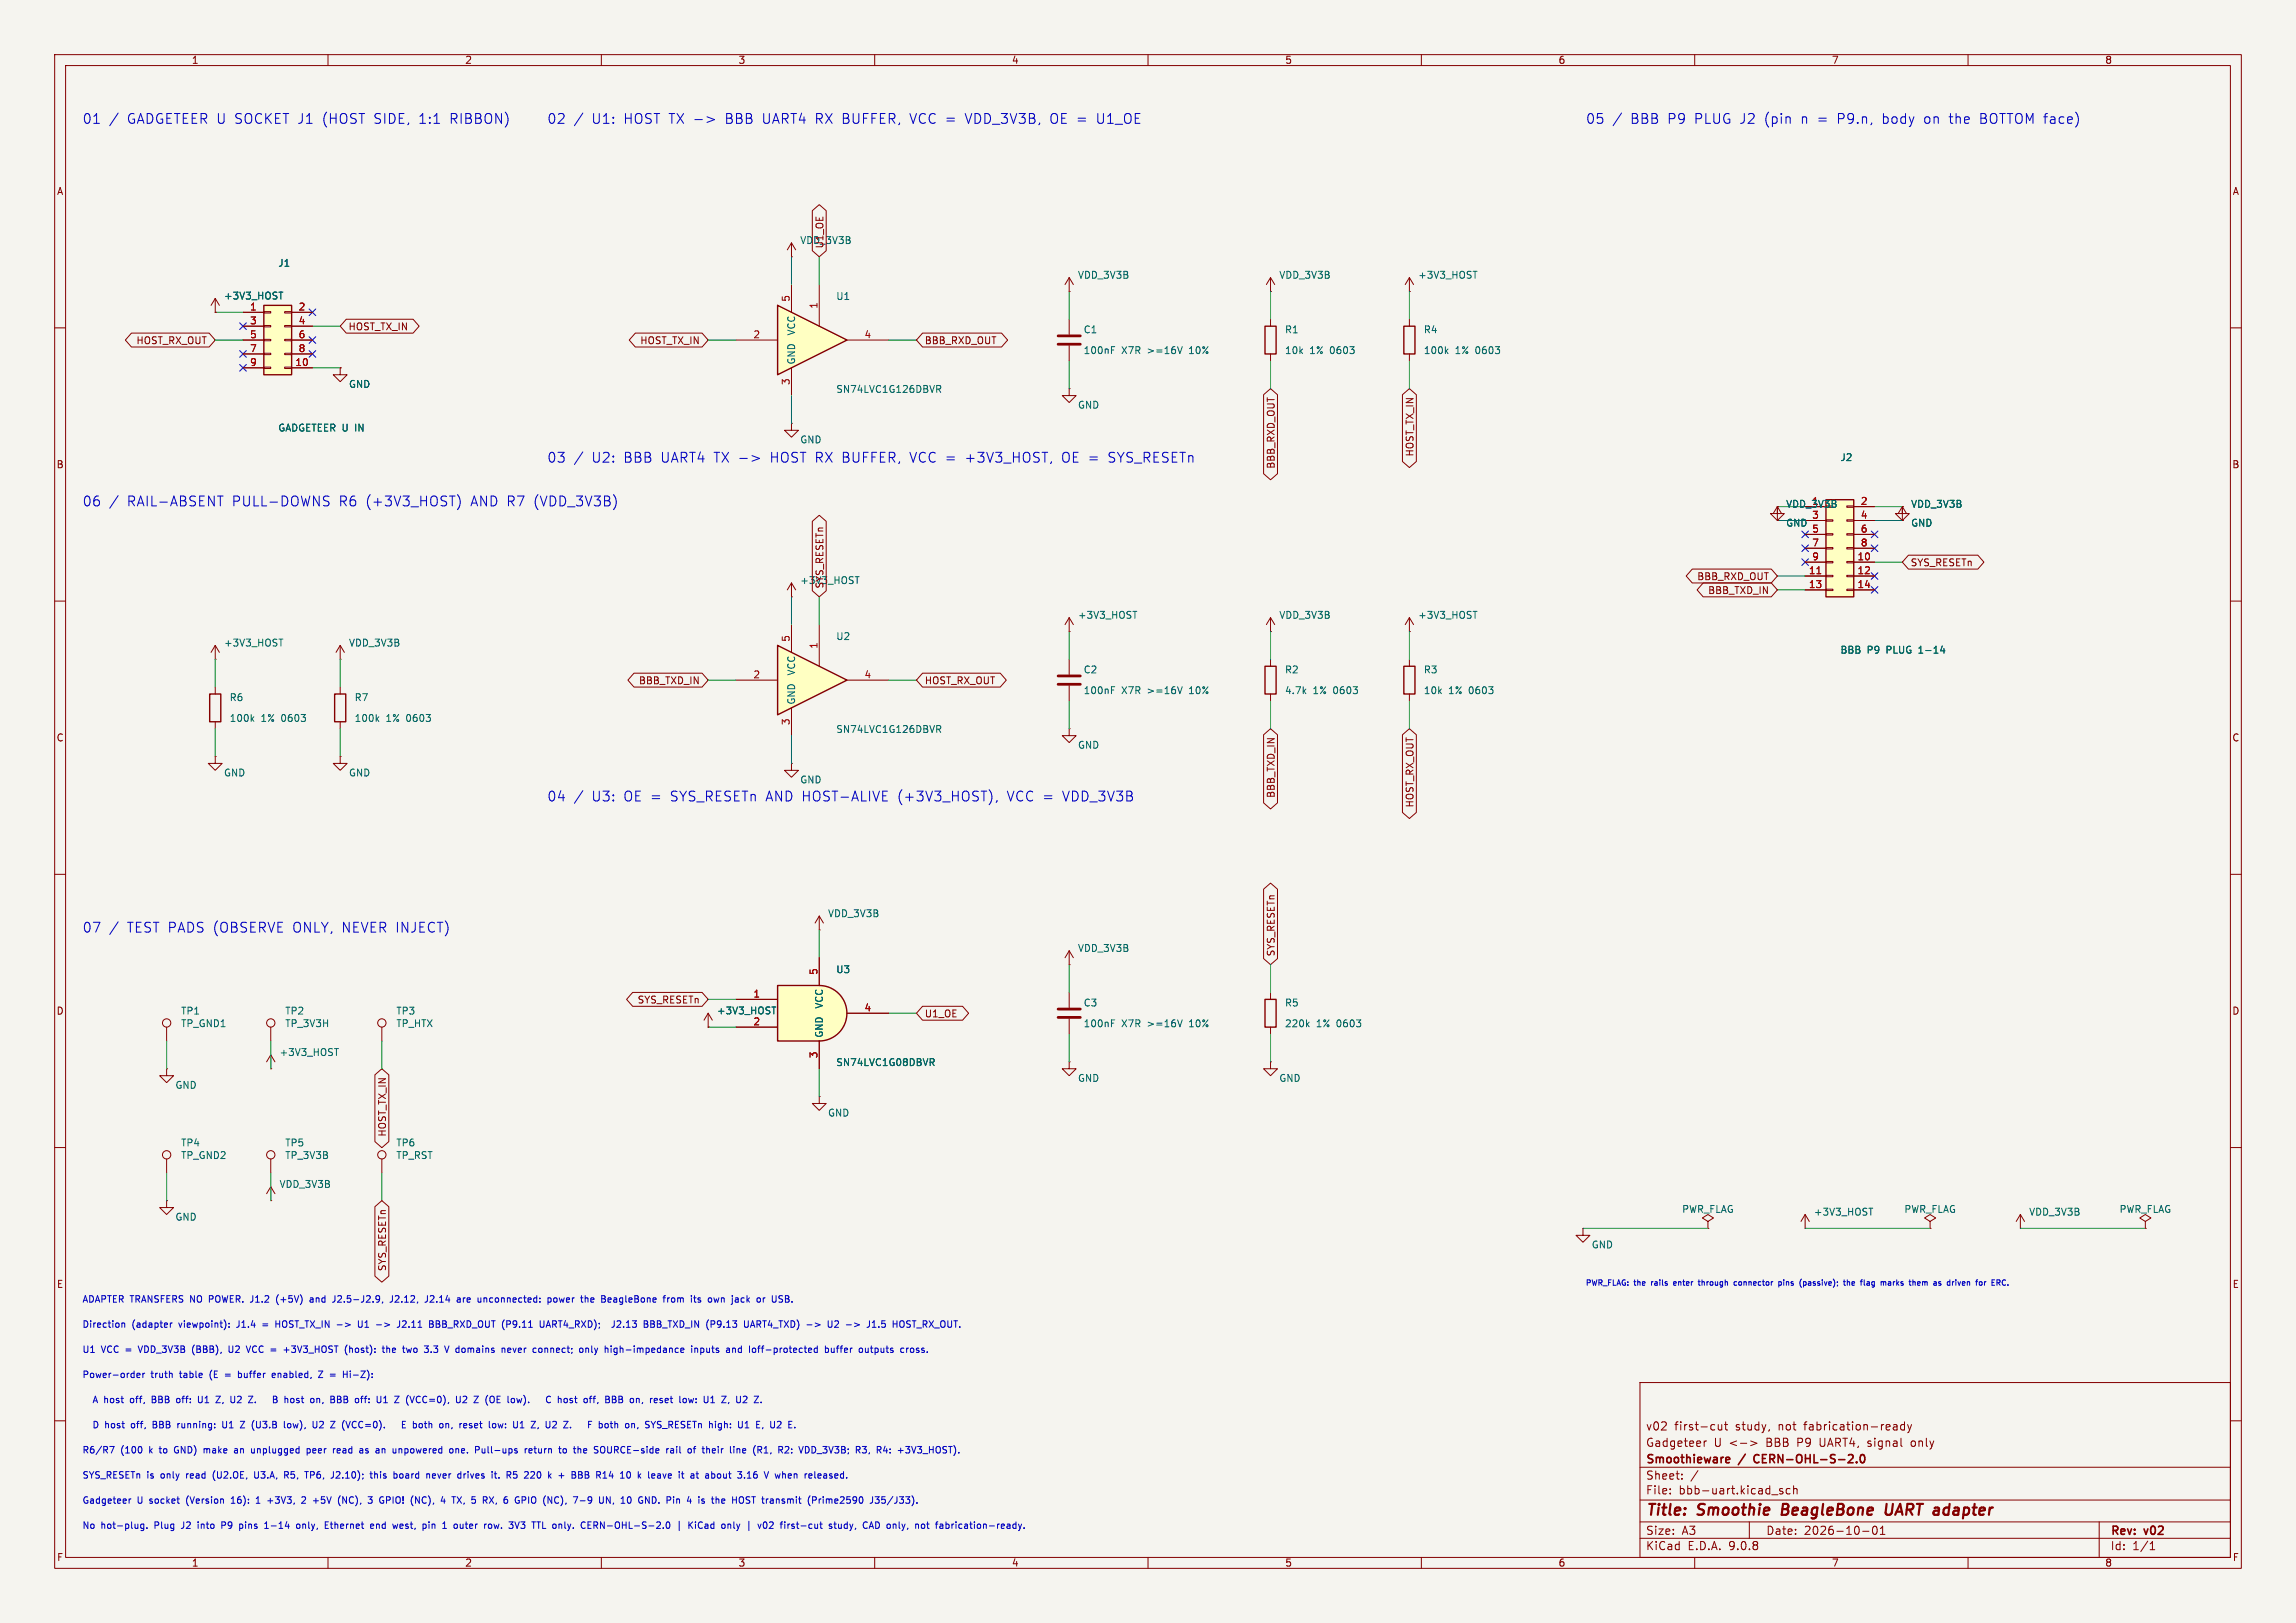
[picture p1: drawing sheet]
<svg xmlns="http://www.w3.org/2000/svg" width="420mm" height="297mm" viewBox="0 0 420 297" stroke-linecap="round" stroke-linejoin="round" font-family="sans-serif">
<defs><g id="words">
<g font-size="2.8" fill="#840000">
<text x="301" y="277.9">Title:</text>
<text x="310.6" y="277.9">Smoothie</text>
<text x="326.8" y="277.9">BeagleBone</text>
<text x="346.5" y="277.9">UART adapter</text>
</g>
<g font-size="2.5" fill="#0000c2">
<text x="15" y="22.9">01</text>
<text x="23.3" y="22.9">GADGETEER U SOCKET J1</text>
<text x="59.3" y="22.9">(HOST SIDE,</text>
<text x="77.1" y="22.9">1:1</text>
<text x="82.9" y="22.9">RIBBON)</text>
<text x="100" y="22.9">02</text>
<text x="108.3" y="22.9">U1:</text>
<text x="114.2" y="22.9">HOST TX -&gt;</text>
<text x="133" y="22.9">BBB</text>
<text x="139.9" y="22.9">UART4 RX BUFFER,</text>
<text x="167.1" y="22.9">VCC =</text>
<text x="177.5" y="22.9">VDD_3V3B,</text>
<text x="193.1" y="22.9">OE =</text>
<text x="201.7" y="22.9">U1_OE</text>
<text x="290" y="22.9">05</text>
<text x="298.3" y="22.9">BBB</text>
<text x="305.1" y="22.9">P9</text>
<text x="310.1" y="22.9">PLUG J2</text>
<text x="323.1" y="22.9">(pin</text>
<text x="329.9" y="22.9">n =</text>
<text x="336.6" y="22.9">P9.n,</text>
<text x="345" y="22.9">body</text>
<text x="352.7" y="22.9">on</text>
<text x="357.4" y="22.9">the</text>
<text x="363.1" y="22.9">BOTTOM face)</text>
<text x="100" y="84.9">03</text>
<text x="108.3" y="84.9">U2:</text>
<text x="114.2" y="84.9">BBB</text>
<text x="121" y="84.9">UART4 TX -&gt;</text>
<text x="141.3" y="84.9">HOST RX BUFFER,</text>
<text x="167.1" y="84.9">VCC =</text>
<text x="177.5" y="84.9">+3V3_HOST,</text>
<text x="195.2" y="84.9">OE =</text>
<text x="203.9" y="84.9">SYS_RESETn</text>
<text x="15" y="92.9">06</text>
<text x="23.3" y="92.9">RAIL-ABSENT</text>
<text x="42.5" y="92.9">PULL-DOWNS</text>
<text x="62.2" y="92.9">R6</text>
<text x="67.2" y="92.9">(+3V3_HOST)</text>
<text x="86.5" y="92.9">AND R7</text>
<text x="98.1" y="92.9">(VDD_3V3B)</text>
<text x="100" y="146.9">04</text>
<text x="108.3" y="146.9">U3:</text>
<text x="114.2" y="146.9">OE =</text>
<text x="122.9" y="146.9">SYS_RESETn AND HOST-ALIVE</text>
<text x="164.7" y="146.9">(+3V3_HOST),</text>
<text x="184.9" y="146.9">VCC =</text>
<text x="195.2" y="146.9">VDD_3V3B</text>
<text x="15" y="170.9">07</text>
<text x="23.3" y="170.9">TEST PADS (OBSERVE ONLY, NEVER INJECT)</text>
</g>
<g font-size="2.1" fill="#840000">
<text x="301" y="262">v02</text>
<text x="306.3" y="262">first-cut</text>
<text x="317.5" y="262">study,</text>
<text x="325.5" y="262">not</text>
<text x="330.3" y="262">fabrication-ready</text>
<text x="301" y="268.2">Smoothieware</text>
<text x="301" y="265">Gadgeteer</text>
<text x="313.5" y="265">U &lt;-&gt;</text>
<text x="318.2" y="268.2">/</text>
<text x="321.5" y="268.2">CERN-OHL-S-2.0</text>
<text x="323.2" y="265">BBB</text>
<text x="329" y="265">P9</text>
<text x="333.3" y="265">UART4,</text>
<text x="342.2" y="265">signal</text>
<text x="350.3" y="265">only</text>
<text x="301" y="273.7">File:</text>
<text x="301" y="271">Sheet:</text>
<text x="307.1" y="273.7">bbb-uart.kicad_sch</text>
<text x="301" y="281.1">Size:</text>
<text x="307.6" y="281.1">A3</text>
<text x="323" y="281.1">Date:</text>
<text x="330" y="281.1">2026-10-01</text>
<text x="386" y="281.3">Rev:</text>
<text x="392.4" y="281.3">v02</text>
<text x="301" y="283.9">KiCad</text>
<text x="308.7" y="283.9">E.D.A.</text>
<text x="316.3" y="283.9">9.0.8</text>
<text x="386" y="283.9">Id:</text>
<text x="390.1" y="283.9">1/1</text>
</g>
<g font-size="1.8" fill="#840000">
<text x="35" y="11.9">1</text>
<text x="85" y="11.9">2</text>
<text x="135" y="11.9">3</text>
<text x="185" y="11.9">4</text>
<text x="235" y="11.9">5</text>
<text x="285" y="11.9">6</text>
<text x="335" y="11.9">7</text>
<text x="385" y="11.9">8</text>
<text x="10.3" y="35.9">A</text>
<text x="408.3" y="35.9">A</text>
<text x="150.8" y="45.6" transform="rotate(-90 150.8 45.6)">U1_OE</text>
<text x="24.9" y="63.2">HOST_RX_OUT</text>
<text x="63.7" y="60.6">HOST_TX_IN</text>
<text x="117" y="63.2">HOST_TX_IN</text>
<text x="169.1" y="63.2">BBB_RXD_OUT</text>
<text x="258.8" y="83.6" transform="rotate(-90 258.8 83.6)">HOST_TX_IN</text>
<text x="10.3" y="85.9">B</text>
<text x="233.4" y="85.9" transform="rotate(-90 233.4 85.9)">BBB_RXD_OUT</text>
<text x="408.2" y="85.9">B</text>
<text x="146.3" y="107.1">+3V3_HOST</text>
<text x="150.8" y="107.8" transform="rotate(-90 150.8 107.8)">SYS_RESETn</text>
<text x="310.4" y="106.4">BBB_RXD_OUT</text>
<text x="349.4" y="103.8">SYS_RESETn</text>
<text x="312.4" y="108.9">BBB_TXD_IN</text>
<text x="116.8" y="125.4">BBB_TXD_IN</text>
<text x="169.1" y="125.4">HOST_RX_OUT</text>
<text x="10.3" y="135.9">C</text>
<text x="408.2" y="135.9">C</text>
<text x="233.4" y="146.1" transform="rotate(-90 233.4 146.1)">BBB_TXD_IN</text>
<text x="258.8" y="147.9" transform="rotate(-90 258.8 147.9)">HOST_RX_OUT</text>
<text x="233.4" y="175.1" transform="rotate(-90 233.4 175.1)">SYS_RESETn</text>
<text x="10.3" y="185.9">D</text>
<text x="116.5" y="183.8">SYS_RESETn</text>
<text x="408.2" y="185.9">D</text>
<text x="169.1" y="186.4">U1_OE</text>
<text x="70.8" y="208.1" transform="rotate(-90 70.8 208.1)">HOST_TX_IN</text>
<text x="70.8" y="232.7" transform="rotate(-90 70.8 232.7)">SYS_RESETn</text>
<text x="10.3" y="235.9">E</text>
<text x="408.3" y="235.9">E</text>
<text x="10.3" y="285.9">F</text>
<text x="35" y="286.9">1</text>
<text x="85" y="286.9">2</text>
<text x="135" y="286.9">3</text>
<text x="185" y="286.9">4</text>
<text x="235" y="286.9">5</text>
<text x="285" y="286.9">6</text>
<text x="335" y="286.9">7</text>
<text x="385" y="286.9">8</text>
<text x="408.3" y="285.9">F</text>
</g>
<g font-size="1.8" fill="#006464">
<text x="146.3" y="44.9">VDD_3V3B</text>
<text x="50.8" y="49">J1</text>
<text x="197.1" y="51.2">VDD_3V3B</text>
<text x="233.9" y="51.2">VDD_3V3B</text>
<text x="259.3" y="51.2">+3V3_HOST</text>
<text x="40.9" y="55">+3V3_HOST</text>
<text x="152.9" y="55.1">U1</text>
<text x="145.6" y="61.5" transform="rotate(-90 145.6 61.5)">VCC</text>
<text x="198.1" y="61.2">C1</text>
<text x="198.1" y="65">100nF</text>
<text x="205.2" y="65">X7R</text>
<text x="210" y="65">&gt;=16V</text>
<text x="217.8" y="65">10%</text>
<text x="235" y="61.2">R1</text>
<text x="235" y="65">10k</text>
<text x="239.6" y="65">1%</text>
<text x="243.4" y="65">0603</text>
<text x="260.4" y="61.2">R4</text>
<text x="260.4" y="65">100k</text>
<text x="266.2" y="65">1%</text>
<text x="270" y="65">0603</text>
<text x="63.7" y="71.2">GND</text>
<text x="145.6" y="66.8" transform="rotate(-90 145.6 66.8)">GND</text>
<text x="152.9" y="72.1">SN74LVC1G126DBVR</text>
<text x="197.1" y="75">GND</text>
<text x="50.8" y="79.2">GADGETEER U IN</text>
<text x="146.3" y="81.3">GND</text>
<text x="336.6" y="84.6">J2</text>
<text x="326.6" y="93.1">VDD_3V3B</text>
<text x="331.4" y="92.5">1</text>
<text x="349.5" y="93.1">VDD_3V3B</text>
<text x="326.6" y="96.6">GND</text>
<text x="349.5" y="96.6">GND</text>
<text x="197.1" y="113.4">+3V3_HOST</text>
<text x="233.9" y="113.4">VDD_3V3B</text>
<text x="259.3" y="113.4">+3V3_HOST</text>
<text x="40.9" y="118.5">+3V3_HOST</text>
<text x="63.7" y="118.5">VDD_3V3B</text>
<text x="152.9" y="117.3">U2</text>
<text x="336.6" y="119.8">BBB</text>
<text x="341.5" y="119.8">P9</text>
<text x="345.2" y="119.8">PLUG</text>
<text x="351.3" y="119.8">1-14</text>
<text x="145.6" y="123.7" transform="rotate(-90 145.6 123.7)">VCC</text>
<text x="198.1" y="123.4">C2</text>
<text x="235" y="123.4">R2</text>
<text x="260.4" y="123.4">R3</text>
<text x="41.9" y="128.5">R6</text>
<text x="64.8" y="128.5">R7</text>
<text x="145.6" y="129" transform="rotate(-90 145.6 129)">GND</text>
<text x="198.1" y="127.2">100nF</text>
<text x="205.2" y="127.2">X7R</text>
<text x="210" y="127.2">&gt;=16V</text>
<text x="217.8" y="127.2">10%</text>
<text x="235" y="127.2">4.7k</text>
<text x="240.2" y="127.2">1%</text>
<text x="244" y="127.2">0603</text>
<text x="260.4" y="127.2">10k</text>
<text x="265" y="127.2">1%</text>
<text x="268.8" y="127.2">0603</text>
<text x="41.9" y="132.3">100k</text>
<text x="47.7" y="132.3">1%</text>
<text x="51.6" y="132.3">0603</text>
<text x="64.8" y="132.3">100k</text>
<text x="70.6" y="132.3">1%</text>
<text x="74.4" y="132.3">0603</text>
<text x="152.9" y="134.3">SN74LVC1G126DBVR</text>
<text x="197.1" y="137.2">GND</text>
<text x="40.9" y="142.3">GND</text>
<text x="63.7" y="142.3">GND</text>
<text x="146.3" y="143.6">GND</text>
<text x="151.4" y="168">VDD_3V3B</text>
<text x="152.9" y="178.3">U3</text>
<text x="197.1" y="174.4">VDD_3V3B</text>
<text x="33" y="185.9">TP1</text>
<text x="52.1" y="185.9">TP2</text>
<text x="72.4" y="185.9">TP3</text>
<text x="131" y="185.8">+3V3_HOST</text>
<text x="150.7" y="184.7" transform="rotate(-90 150.7 184.7)">VCC</text>
<text x="198.1" y="184.4">C3</text>
<text x="235" y="184.4">R5</text>
<text x="33" y="188.2">TP_GND1</text>
<text x="52.1" y="188.2">TP_3V3H</text>
<text x="72.4" y="188.2">TP_HTX</text>
<text x="150.7" y="190" transform="rotate(-90 150.7 190)">GND</text>
<text x="198.1" y="188.2">100nF</text>
<text x="205.2" y="188.2">X7R</text>
<text x="210" y="188.2">&gt;=16V</text>
<text x="217.8" y="188.2">10%</text>
<text x="235" y="188.2">220k</text>
<text x="240.8" y="188.2">1%</text>
<text x="244.6" y="188.2">0603</text>
<text x="51" y="193.4">+3V3_HOST</text>
<text x="152.9" y="195.3">SN74LVC1G08DBVR</text>
<text x="32" y="199.4">GND</text>
<text x="197.1" y="198.2">GND</text>
<text x="233.9" y="198.2">GND</text>
<text x="33" y="210">TP4</text>
<text x="52.1" y="210">TP5</text>
<text x="72.4" y="210">TP6</text>
<text x="151.4" y="204.5">GND</text>
<text x="33" y="212.3">TP_GND2</text>
<text x="52.1" y="212.3">TP_3V3B</text>
<text x="72.4" y="212.3">TP_RST</text>
<text x="51" y="217.6">VDD_3V3B</text>
<text x="32" y="223.6">GND</text>
<text x="307.6" y="222.2">PWR_FLAG</text>
<text x="331.7" y="222.7">+3V3_HOST</text>
<text x="348.2" y="222.2">PWR_FLAG</text>
<text x="371.1" y="222.7">VDD_3V3B</text>
<text x="387.6" y="222.2">PWR_FLAG</text>
<text x="291.1" y="228.7">GND</text>
</g>
<g font-size="1.8" fill="#a90000">
<text x="45.6" y="56.9">1</text>
<text x="45.6" y="59.4">3</text>
<text x="54.5" y="56.9">2</text>
<text x="54.5" y="59.4">4</text>
<text x="144.5" y="55.3" transform="rotate(-90 144.5 55.3)">5</text>
<text x="149.6" y="56.6" transform="rotate(-90 149.6 56.6)">1</text>
<text x="45.6" y="62">5</text>
<text x="45.6" y="64.5">7</text>
<text x="54.5" y="62">6</text>
<text x="54.5" y="64.5">8</text>
<text x="137.7" y="62">2</text>
<text x="158" y="62">4</text>
<text x="45.6" y="67.1">9</text>
<text x="53.9" y="67.1">10</text>
<text x="144.5" y="70.6" transform="rotate(-90 144.5 70.6)">3</text>
<text x="331.4" y="95">3</text>
<text x="340.3" y="92.5">2</text>
<text x="340.3" y="95">4</text>
<text x="331.4" y="97.5">5</text>
<text x="331.4" y="100.1">7</text>
<text x="340.3" y="97.5">6</text>
<text x="340.3" y="100.1">8</text>
<text x="330.8" y="105.2">11</text>
<text x="330.8" y="107.7">13</text>
<text x="331.4" y="102.6">9</text>
<text x="339.7" y="102.6">10</text>
<text x="339.7" y="105.2">12</text>
<text x="339.7" y="107.7">14</text>
<text x="144.5" y="117.5" transform="rotate(-90 144.5 117.5)">5</text>
<text x="149.6" y="118.8" transform="rotate(-90 149.6 118.8)">1</text>
<text x="137.7" y="124.2">2</text>
<text x="158" y="124.2">4</text>
<text x="144.5" y="132.8" transform="rotate(-90 144.5 132.8)">3</text>
<text x="149.6" y="178.5" transform="rotate(-90 149.6 178.5)">5</text>
<text x="137.7" y="182.6">1</text>
<text x="158" y="185.2">4</text>
<text x="137.7" y="187.7">2</text>
<text x="149.6" y="193.7" transform="rotate(-90 149.6 193.7)">3</text>
</g>
<g font-size="1.7" fill="#0000c2">
<text x="15" y="238.6">ADAPTER TRANSFERS NO POWER. J1.2</text>
<text x="51.3" y="238.6">(+5V)</text>
<text x="57.7" y="238.6">and</text>
<text x="62.1" y="238.6">J2.5-J2.9,</text>
<text x="72.8" y="238.6">J2.12,</text>
<text x="79.4" y="238.6">J2.14</text>
<text x="85.5" y="238.6">are</text>
<text x="89.4" y="238.6">unconnected:</text>
<text x="102.5" y="238.6">power</text>
<text x="108.8" y="238.6">the</text>
<text x="112.7" y="238.6">BeagleBone</text>
<text x="124.3" y="238.6">from</text>
<text x="129.6" y="238.6">its</text>
<text x="132.9" y="238.6">own</text>
<text x="137.5" y="238.6">jack</text>
<text x="142.3" y="238.6">or</text>
<text x="15" y="243.2">Direction</text>
<text x="24.1" y="243.2">(adapter</text>
<text x="32.9" y="243.2">viewpoint):</text>
<text x="43.7" y="243.2">J1.4</text>
<text x="48.6" y="243.2">=</text>
<text x="51.2" y="243.2">HOST_TX_IN -&gt;</text>
<text x="66.7" y="243.2">U1</text>
<text x="70.2" y="243.2">-&gt;</text>
<text x="74.3" y="243.2">J2.11</text>
<text x="80.4" y="243.2">BBB_RXD_OUT</text>
<text x="93.9" y="243.2">(P9.11</text>
<text x="101" y="243.2">UART4_RXD);</text>
<text x="114.7" y="243.2">J2.13</text>
<text x="120.7" y="243.2">BBB_TXD_IN</text>
<text x="132.4" y="243.2">(P9.13</text>
<text x="139.5" y="243.2">UART4_TXD)</text>
<text x="151.1" y="243.2">-&gt;</text>
<text x="155.2" y="243.2">U2</text>
<text x="158.8" y="243.2">-&gt;</text>
<text x="162.9" y="243.2">J1.5</text>
<text x="167.8" y="243.2">HOST_RX_OUT.</text>
<text x="15" y="247.8">U1</text>
<text x="18.5" y="247.8">VCC =</text>
<text x="25.7" y="247.8">VDD_3V3B</text>
<text x="35.7" y="247.8">(BBB),</text>
<text x="42.6" y="247.8">U2</text>
<text x="46.1" y="247.8">VCC =</text>
<text x="53.3" y="247.8">+3V3_HOST</text>
<text x="64.7" y="247.8">(host):</text>
<text x="71.9" y="247.8">the</text>
<text x="75.8" y="247.8">two</text>
<text x="79.9" y="247.8">3.3</text>
<text x="83.9" y="247.8">V domains</text>
<text x="94.7" y="247.8">never</text>
<text x="100.6" y="247.8">connect;</text>
<text x="109.4" y="247.8">only</text>
<text x="114.2" y="247.8">high-impedance</text>
<text x="130.3" y="247.8">inputs</text>
<text x="136.9" y="247.8">and</text>
<text x="141.3" y="247.8">Ioff-protected</text>
<text x="155.4" y="247.8">buffer</text>
<text x="161.8" y="247.8">outputs</text>
<text x="169.6" y="247.8">cross.</text>
<text x="15" y="252.4">Power-order</text>
<text x="17.3" y="257">A host</text>
<text x="24.4" y="257">off,</text>
<text x="27.6" y="252.4">truth</text>
<text x="28.5" y="257">BBB</text>
<text x="33" y="252.4">table</text>
<text x="33.3" y="257">off:</text>
<text x="37.4" y="257">U1</text>
<text x="38.7" y="252.4">(E</text>
<text x="41" y="257">Z,</text>
<text x="41.7" y="252.4">=</text>
<text x="43.8" y="257">U2</text>
<text x="44.3" y="252.4">buffer</text>
<text x="50.8" y="252.4">enabled,</text>
<text x="52.5" y="257">B</text>
<text x="54.8" y="257">host</text>
<text x="59.7" y="257">on,</text>
<text x="63.6" y="257">BBB</text>
<text x="64.4" y="252.4">Hi-Z):</text>
<text x="68.3" y="257">off:</text>
<text x="72.5" y="257">U1</text>
<text x="76" y="257">Z</text>
<text x="78.3" y="257">(VCC=0),</text>
<text x="87.7" y="257">U2</text>
<text x="91.2" y="257">Z</text>
<text x="93.5" y="257">(OE</text>
<text x="97.8" y="257">low).</text>
<text x="105.5" y="257">C host</text>
<text x="112.8" y="257">off,</text>
<text x="116.9" y="257">BBB</text>
<text x="121.7" y="257">on,</text>
<text x="125.6" y="257">reset</text>
<text x="131.1" y="257">low:</text>
<text x="135.8" y="257">U1</text>
<text x="139.3" y="257">Z,</text>
<text x="17.3" y="261.6">D host</text>
<text x="24.6" y="261.6">off,</text>
<text x="28.7" y="261.6">BBB</text>
<text x="33.4" y="261.6">running:</text>
<text x="41.9" y="261.6">U1</text>
<text x="45.4" y="261.6">Z</text>
<text x="47.7" y="261.6">(U3.B</text>
<text x="53.8" y="261.6">low),</text>
<text x="59.3" y="261.6">U2</text>
<text x="62.8" y="261.6">Z</text>
<text x="65.1" y="261.6">(VCC=0).</text>
<text x="76.7" y="261.6">E both</text>
<text x="84" y="261.6">on,</text>
<text x="87.9" y="261.6">reset</text>
<text x="93.5" y="261.6">low:</text>
<text x="98.1" y="261.6">U1</text>
<text x="101.7" y="261.6">Z,</text>
<text x="104.5" y="261.6">U2</text>
<text x="108" y="261.6">Z.</text>
<text x="113.2" y="261.6">F both</text>
<text x="120.4" y="261.6">on,</text>
<text x="124.3" y="261.6">SYS_RESETn high:</text>
<text x="141.7" y="261.6">U1</text>
<text x="145.2" y="261.6">E,</text>
<text x="15" y="266.2">R6/R7</text>
<text x="22.1" y="266.2">(100</text>
<text x="27.4" y="266.2">k</text>
<text x="29.5" y="266.2">to</text>
<text x="32.4" y="266.2">GND)</text>
<text x="38" y="266.2">make</text>
<text x="43.8" y="266.2">an</text>
<text x="47.1" y="266.2">unplugged</text>
<text x="57.5" y="266.2">peer</text>
<text x="62.6" y="266.2">read</text>
<text x="67.6" y="266.2">as</text>
<text x="70.8" y="266.2">an</text>
<text x="74.1" y="266.2">unpowered</text>
<text x="84.7" y="266.2">one.</text>
<text x="89.6" y="266.2">Pull-ups</text>
<text x="98.9" y="266.2">return</text>
<text x="105.4" y="266.2">to</text>
<text x="108.3" y="266.2">the</text>
<text x="112.3" y="266.2">SOURCE-side</text>
<text x="125.7" y="266.2">rail</text>
<text x="129.9" y="266.2">of</text>
<text x="132.8" y="266.2">their</text>
<text x="138" y="266.2">line</text>
<text x="142.5" y="266.2">(R1,</text>
<text x="147.3" y="266.2">R2:</text>
<text x="151.3" y="266.2">VDD_3V3B;</text>
<text x="161.9" y="266.2">R3,</text>
<text x="166" y="266.2">R4:</text>
<text x="170" y="266.2">+3V3_HOST).</text>
<text x="15" y="275.4">Gadgeteer</text>
<text x="15" y="270.8">SYS_RESETn is</text>
<text x="25.1" y="275.4">U</text>
<text x="27.5" y="275.4">socket</text>
<text x="29.5" y="270.8">only</text>
<text x="34.4" y="275.4">(Version</text>
<text x="34.4" y="270.8">read</text>
<text x="39.5" y="270.8">(U2.OE,</text>
<text x="42.8" y="275.4">16):</text>
<text x="47.3" y="270.8">U3.A,</text>
<text x="47.6" y="275.4">1</text>
<text x="49.9" y="275.4">+3V3,</text>
<text x="53" y="270.8">R5,</text>
<text x="56.4" y="275.4">2</text>
<text x="57" y="270.8">TP6,</text>
<text x="58.7" y="275.4">+5V</text>
<text x="62" y="270.8">J2.10);</text>
<text x="63.5" y="275.4">(NC),</text>
<text x="69.2" y="275.4">3</text>
<text x="69.4" y="270.8">this</text>
<text x="71.5" y="275.4">GPIO!</text>
<text x="73.9" y="270.8">board</text>
<text x="77.4" y="275.4">(NC),</text>
<text x="80.1" y="270.8">never</text>
<text x="83.2" y="275.4">4</text>
<text x="85.5" y="275.4">TX, 5</text>
<text x="86" y="270.8">drives</text>
<text x="91.5" y="275.4">RX,</text>
<text x="92.5" y="270.8">it.</text>
<text x="95.4" y="270.8">R5</text>
<text x="95.5" y="275.4">6</text>
<text x="97.8" y="275.4">GPIO</text>
<text x="98.9" y="270.8">220</text>
<text x="103.2" y="275.4">(NC),</text>
<text x="103.4" y="270.8">k</text>
<text x="105.5" y="270.8">+</text>
<text x="108.2" y="270.8">BBB</text>
<text x="108.9" y="275.4">7-9</text>
<text x="112.9" y="270.8">R14</text>
<text x="113.8" y="275.4">UN,</text>
<text x="117.5" y="270.8">10</text>
<text x="118.1" y="275.4">10</text>
<text x="120.9" y="270.8">k</text>
<text x="121.5" y="275.4">GND.</text>
<text x="123" y="270.8">leave</text>
<text x="126.8" y="275.4">Pin</text>
<text x="128.9" y="270.8">it</text>
<text x="130.8" y="275.4">4</text>
<text x="131.2" y="270.8">at</text>
<text x="133.1" y="275.4">is</text>
<text x="134.1" y="270.8">about</text>
<text x="135.8" y="275.4">the</text>
<text x="139.7" y="275.4">HOST transmit</text>
<text x="140.3" y="270.8">3.16</text>
<text x="145.4" y="270.8">V when</text>
<text x="153.2" y="270.8">released.</text>
<text x="154" y="275.4">(Prime2590</text>
<text x="165.6" y="275.4">J35/J33).</text>
<text x="15" y="280">No</text>
<text x="18.5" y="280">hot-plug.</text>
<text x="28.4" y="280">Plug</text>
<text x="33.5" y="280">J2</text>
<text x="36.7" y="280">into</text>
<text x="41.3" y="280">P9</text>
<text x="44.8" y="280">pins</text>
<text x="49.6" y="280">1-14</text>
<text x="55.7" y="280">only,</text>
<text x="61.1" y="280">Ethernet</text>
<text x="69.6" y="280">end</text>
<text x="74" y="280">west,</text>
<text x="79.6" y="280">pin</text>
<text x="83.5" y="280">1</text>
<text x="85.8" y="280">outer</text>
<text x="91.5" y="280">row.</text>
<text x="96.3" y="280">3V3</text>
<text x="100.7" y="280">TTL only.</text>
<text x="110.1" y="280">CERN-OHL-S-2.0</text>
<text x="127.9" y="280">|</text>
<text x="130.2" y="280">KiCad</text>
<text x="136.5" y="280">only</text>
<text x="141.3" y="280">|</text>
<text x="143.6" y="280">v02</text>
<text x="147.9" y="280">first-cut</text>
<text x="157" y="280">study,</text>
<text x="163.4" y="280">CAD only,</text>
<text x="173.4" y="280">not</text>
<text x="177.4" y="280">fabrication-ready.</text>
</g>
<g font-size="1.4" fill="#0000c2">
<text x="290" y="235.5">PWR_FLAG: the</text>
<text x="302.3" y="235.5">rails</text>
<text x="306.6" y="235.5">enter</text>
<text x="311.5" y="235.5">through</text>
<text x="318.2" y="235.5">connector</text>
<text x="326.6" y="235.5">pins</text>
<text x="330.7" y="235.5">(passive);</text>
<text x="339.1" y="235.5">the</text>
<text x="342.4" y="235.5">flag</text>
<text x="346.3" y="235.5">marks</text>
<text x="351.8" y="235.5">them</text>
<text x="356.5" y="235.5">as</text>
<text x="359.2" y="235.5">driven</text>
<text x="364.8" y="235.5">for</text>
</g>
</g></defs>
<path d="M0 0h420v297h-420z" fill="#f5f4ef" stroke="#f5f4ef" stroke-width=".18"/>
<g fill="none" stroke="#840000" stroke-width=".18">
<path d="M10 10h400v277h-400zM12 12h396v273h-396zM60 10v2M110 10v2M160 10v2M210 10v2M260 10v2M310 10v2M360 10v2M39.4 57.2h.1M39.4 54.6l-.8 1.3M39.4 54.6l.7 1.3"/>
<path d="M39.4 54.6v2.6M232.4 58.4v1.3M10 60h2M232.4 64.8v1.2M408 60h2M10 110h2M39.4 118.1v2.6M39.4 118.1l-.8 1.3M39.4 118.1l.7 1.3M408 110h2M39.4 120.7h.1M39.4 138.4v1.3h1.2l-1.2 1.3-1.3-1.3h1.3"/>
<path d="M39.4 138.4h.1M39.4 125.7v1.3M39.4 132.1v1.3M10 160h2M408 160h2M10 210h2M408 210h2M300 253h108v32h-108zM10 260h2M300 278.5h108M300 274.5h108M300 268.5h108"/>
<path d="M305.5 273.2v.2M305.5 272.5v.1M307.7 270.5v.2M307.7 269.8v.1M310.6 269.1l-1.3 1.9M311.7 263.7v1M312.2 263.7l-.3 .1-.2 .2M314.3 260.7l.1 .9 .3 .1 .2-.2M314.9 260.7v1M315.4 260.7h.6M315.7 260.2v1.3l.3 .2M320 278.5v3"/>
<path d="M320.2 263.7l1.2 .4-1.2 .4M323.7 261.6l-.1 .2M326.1 272.5l-.4-.1-.2 .2 .1 .2 .5 .2v.3h-.6M327.4 272.5l-.4-.1-.3 .3v.4l.2 .2h.5M328.1 272.5l.2-.1 .4 .1v.9M328.1 271.9v1.5M342.7 279.4a.81 .81 0 0 0 .3 1.4l.2-.2 .2-.4-.2-.8M343.9 279.7l.5-.4v1.5M346.5 260.7h.3l.2 .2v.8M347 261.6l-.5 .1M347 261l-.5 .1M348.4 260.8l-.5-.1-.2 .3v.4l.1 .2h.6"/>
<path d="M348.4 260.2v1.5M348.9 260.7l.4 1M349.3 261.7l-.4 .5M349.7 260.7l-.4 1M349.7 263.8v.7M384 278.5v6.5M408 260h2M60 285v2M110 285v2M160 285v2M210 285v2M260 285v2"/>
<path d="M300 281.5h108M310 285v2M340.7 280.2h1.2M343.9 280.8h.9M360 285v2M393.3 283.6h.9M393.3 282.5l.4-.4v1.5"/>
</g>
<path d="M326.2 275.2l-.3 2h.8M345.1 275.2l-.2 1.6 .2 .3a.66 .66 0 0 0 .8-.1" fill="none" stroke="#840000" stroke-width=".4"/>
<path d="M315.9 266.7l.4 .1 .1 .2-.7 .2M316.3 267.6l-.4 .1M321 266.4l-.2 .4 .2 .7M338 267.7h1M338.9 266.3v.5M339.6 267.5v.2M340.4 266.3l.2-.1a.8 .8 0 0 1 .5 .7 .8 .8 0 0 1-.5 .8l-.2-.2-.1-.4z" fill="none" stroke="#840000" stroke-width=".3"/>
<path d="M51 53.5h.7M51 117h.7M46.1 131.5l.3 .5M46.4 131.2l-.4 .5" fill="none" stroke="#006464" stroke-width=".18"/>
<path d="M231.4 59.7h2v5.1h-2zM38.4 127h2v5.1h-2z" fill="none" stroke="#840000" stroke-width=".25"/>
<path d="M48.3 55.9h5v12.7h-5z" fill="#ffffc2"/>
<path d="M48.3 55.9h5v12.7h-5zM256.8 59.7h2v5.1h-2zM231.4 121.9h2v5.1h-2z" fill="none" stroke="#840000" stroke-width=".25"/>
<g fill="none" stroke="#840000" stroke-width=".18">
<path d="M44.4 57.2h3.9M44.4 59.7h3.9M48.3 57h1.2v.3h-1.2zM48.3 59.6h1.2v.2h-1.2zM52.1 57h1.2v.3h-1.2zM52.1 59.6h1.2v.2h-1.2zM53.3 57.2h3.8M53.3 59.7h3.8M232.4 53.3h.1M232.4 50.8l-.8 1.3M232.4 50.8l.8 1.3M232.4 50.8v2.5"/>
<path d="M257.8 53.3h.1M257.8 50.8l-.8 1.3M257.8 50.8l.8 1.3M257.8 50.8v2.5M257.8 58.4v1.3M44.4 62.2h3.9M44.4 64.8h3.9M44.4 67.3h3.9M48.3 62.1h1.2v.3h-1.2zM48.3 64.6h1.2v.3h-1.2zM48.3 67.2h1.2v.2h-1.2zM52.1 62.1h1.2v.3h-1.2z"/>
<path d="M52.1 64.6h1.2v.3h-1.2zM52.1 67.2h1.2v.2h-1.2zM53.3 62.2h3.8M53.3 64.8h3.8M53.3 67.3h3.8M257.8 64.8v1.2M348 95.3h.1M348 92.7l-.8 1.3M348 92.7l.7 1.3M348 92.7v2.6M232.4 115.6h.1M232.4 113v2.6"/>
<path d="M232.4 113l-.8 1.3M232.4 113l.8 1.3M232.4 120.7v1.2M232.4 127v1.3"/>
</g>
<path d="M269.5 49.6h.7M264.5 64.2l.4 .5M264.9 63.9l-.5 .4" fill="none" stroke="#006464" stroke-width=".18"/>
<path d="M334 91.4h5.1v17.8h-5.1z" fill="#ffffc2"/>
<path d="M334 91.4h5.1v17.8h-5.1z" fill="none" stroke="#840000" stroke-width=".25"/>
<g fill="none" stroke="#840000" stroke-width=".18">
<path d="M325.1 95.3h.1M325.1 92.7v1.3h1.3l-1.3 1.3-1.3-1.3h1.3M325.1 92.7h.1M325.1 92.7l-.7 1.3M325.1 92.7l.8 1.3M325.1 92.7v2.6M330.2 92.7h3.8M330.2 95.3h3.8M330.2 97.8h3.8M334 95.1h1.3v.3h-1.3zM334 97.7h1.3v.2h-1.3zM337.8 92.6h1.3v.2h-1.3z"/>
<path d="M337.8 95.1h1.3v.3h-1.3zM337.8 97.7h1.3v.2h-1.3zM339.1 92.7h3.8M339.1 95.3h3.8M339.1 97.8h3.8M348 92.7v1.3h1.2l-1.2 1.3-1.3-1.3h1.3M348 92.7h.1M62.2 118.1l-.7 1.3M62.2 118.1l.8 1.3M62.2 118.1v2.6M330.2 100.3h3.8M330.2 102.9h3.8"/>
<path d="M330.2 105.4h3.8M330.2 108h3.8M334 100.2h1.3v.3h-1.3zM334 102.7h1.3v.3h-1.3zM334 105.3h1.3v.2h-1.3zM334 107.8h1.3v.3h-1.3zM337.8 100.2h1.3v.3h-1.3zM337.8 102.7h1.3v.3h-1.3zM337.8 105.3h1.3v.2h-1.3zM337.8 107.8h1.3v.3h-1.3zM339.1 100.3h3.8M339.1 102.9h3.8"/>
<path d="M339.1 105.4h3.8M339.1 108h3.8M62.2 138.4v1.3h1.3l-1.3 1.3-1.2-1.3h1.2M62.2 138.4h.1M62.2 120.7h.1M30.5 195.6v1.3h1.2l-1.2 1.2-1.3-1.2h1.3M30.5 195.6h.1M30.5 188v2.5M49.5 195.6h.1M49.5 188v2.5M49.5 193v2.6M49.5 193l-.7 1.3"/>
<path d="M49.5 193l.8 1.3M69.8 188v2.5M30.5 219.7v1.3h1.2l-1.2 1.2-1.3-1.2h1.3M30.5 219.7h.1M30.5 212.1v2.5M49.5 219.7h.1M49.5 217.2l-.7 1.2M49.5 217.2l.8 1.2M49.5 212.1v2.5M49.5 217.2v2.5"/>
<circle cx="30.5" cy="187.2" r=".76"/>
<circle cx="49.5" cy="187.2" r=".76"/>
<circle cx="69.8" cy="187.2" r=".76"/>
<circle cx="30.5" cy="211.3" r=".76"/>
<circle cx="49.5" cy="211.3" r=".76"/>
</g>
<path d="M332.3 105h.8" fill="none" stroke="#a90000" stroke-width=".18"/>
<path d="M355 119.1h.8M355.6 118.7v.8M61.2 191.9h.7" fill="none" stroke="#006464" stroke-width=".18"/>
<path d="M149.9 180.3a5.1 5.1 0 0 1 5 5.1 5.1 5.1 0 0 1-5 5.1z" fill="#ffffc2" stroke="#ffffc2" stroke-width=".18"/>
<path d="M142.2 180.3h7.7v10.2h-7.7z" fill="#ffffc2"/>
<path d="M256.8 121.9h2v5.1h-2zM142.2 180.3h7.7a5.1 5.1 0 0 1 5 5.1 5.1 5.1 0 0 1-5 5.1h-7.7zM231.4 182.9h2v5.1h-2z" fill="none" stroke="#840000" stroke-width=".25"/>
<g fill="none" stroke="#840000" stroke-width=".18">
<path d="M144.8 77.5v1.2h1.2l-1.2 1.3-1.3-1.3h1.3M144.8 77.5h.1M257.8 115.6h.1M257.8 113v2.6M257.8 113l-.8 1.3M257.8 113l.8 1.3M144.8 139.7v1.3h1.2l-1.2 1.2-1.3-1.2h1.3M144.8 139.7h.1M195.6 133.4v1.2h1.2l-1.2 1.3-1.3-1.3h1.3M195.6 133.4h.1M257.8 120.7v1.2M257.8 127v1.3"/>
<path d="M149.9 170.2h.1M149.9 167.6v2.6M149.9 175.3v5M149.9 167.6l-.8 1.3M149.9 167.6l.7 1.3M129.5 188h.1M129.5 185.4l-.7 1.3M129.5 185.4l.8 1.3M129.5 185.4v2.6M134.6 182.9h7.6M134.6 188h7.6M149.9 190.5v5.1"/>
<path d="M154.9 185.4h7.7M232.4 194.3v1.3h1.3l-1.3 1.3-1.3-1.3h1.3M232.4 194.3h.1M232.4 181.6v1.3M232.4 188v1.2M69.8 212.1v2.5M149.9 200.7v1.2h1.2l-1.2 1.3-1.3-1.3h1.3M149.9 200.7h.1M289.6 224.8v1.3h1.2l-1.2 1.2-1.3-1.2h1.3M289.6 224.8h.1M353.1 223.5l1-.6-1-.7-1.1 .7 1.1 .6v1.3M353.1 224.8h.1"/>
<circle cx="69.8" cy="211.3" r=".76"/>
</g>
<path d="M269.5 111.9h.7M141.2 184.3h.7M170.1 193.7h.5l.3 .3-.1 .3-.7 .1M170.4 194.4l.5 .6M239.1 187.4l.4 .5M239.5 187.1l-.5 .4" fill="none" stroke="#006464" stroke-width=".18"/>
<path d="M142.2 118.1l12.7 6.4-12.7 6.3z" fill="#ffffc2"/>
<path d="M142.2 118.1l12.7 6.4-12.7 6.3zM61.2 127h2v5.1h-2z" fill="none" stroke="#840000" stroke-width=".25"/>
<g fill="none" stroke="#840000" stroke-width=".18">
<path d="M144.8 47h.1M144.8 44.5v2.5M144.8 44.5l-.8 1.2M144.8 44.5l.7 1.2M195.6 58.4v2.8M195.6 71.1v1.3h1.2l-1.2 1.3-1.3-1.3h1.3M195.6 71.1h.1M195.6 63.2v2.8M144.8 114.3v5.1M149.9 114.3v7.6M62.2 125.7v1.3M62.2 132.1v1.3"/>
<path d="M134.6 124.5h7.6M144.8 129.5v5.1M154.9 124.5h7.7M195.6 176.5h.1M195.6 174v2.5M195.6 174l-.8 1.3M195.6 174l.7 1.3M195.6 181.6v2.8M195.6 186.4v2.8M312.4 223.5l1-.6-1-.7-1 .7 1 .6v1.3M312.4 224.8h.1M330.2 224.8h.1"/>
<path d="M330.2 222.2l-.8 1.3M330.2 222.2l.8 1.3M330.2 222.2v2.6M369.6 224.8h.1M369.6 222.2l-.8 1.3M369.6 222.2l.7 1.3M369.6 222.2v2.6M392.4 223.5l1-.6-1-.7-1 .7 1 .6v1.3M392.4 224.8h.1"/>
</g>
<path d="M203.3 64h.4M203.3 63.4h.6M215.4 63.4l.4 1.3 .5-1.3M68.9 131.5l.4 .5M69.3 131.2l-.5 .5M171.4 132.8h.4l.3 .2-.1 .4h-.6M171.7 133.4l.4 .6M203.3 187.2h.4M203.3 186.6h.6M215.4 186.6l.4 1.3 .5-1.3M341.9 221.1h.7" fill="none" stroke="#006464" stroke-width=".18"/>
<path d="M193.5 61.5h4.1M193.5 63h4.1M193.5 184.7h4.1M193.5 186.2h4.1" fill="none" stroke="#840000" stroke-width=".51"/>
<path d="M142.2 55.9l12.7 6.3-12.7 6.4z" fill="#ffffc2"/>
<path d="M142.2 55.9l12.7 6.3-12.7 6.4z" fill="none" stroke="#840000" stroke-width=".25"/>
<g fill="none" stroke="#840000" stroke-width=".18">
<path d="M148.6 38.6l1.3-1.2 1.2 1.2v7.3l-1.2 1.1-1.3-1.1zM39.4 57.2h.1M44.4 57.2h3.9M44.4 59.7h3.9M53.3 57.2h3.8M53.3 59.7h3.8M63.3 58.4h12.3l1.1 1.3-1.1 1.3h-12.3l-1.1-1.3zM144.8 52.1v5.1M149.9 52.1v7.6M195.6 53.3h.1M195.6 50.8l-.8 1.3M195.6 50.8l.7 1.3"/>
<path d="M195.6 50.8v2.5M24 61h14.3l1.1 1.2-1.1 1.3h-14.3l-1.1-1.3zM44.4 62.2h3.9M44.4 64.8h3.9M44.4 67.3h3.9M53.3 62.2h3.8M53.3 64.8h3.8M53.3 67.3h3.8M62.2 67.3v1.3h1.3l-1.3 1.3-1.2-1.3h1.2M62.2 67.3h.1M116.2 61h12.2l1.1 1.2-1.1 1.3h-12.2l-1.1-1.3zM134.6 62.2h7.6"/>
<path d="M144.8 67.3v5.1M154.9 62.2h7.7M168.8 61h14.4l1.1 1.2-1.1 1.3h-14.4l-1.2-1.3zM231.1 72.2l1.3-1.1 1.3 1.1v14.5l-1.3 1.1-1.3-1.1zM256.5 72.2l1.3-1.1 1.3 1.1v12.3l-1.3 1.1-1.3-1.1zM148.6 95.4l1.3-1.1 1.2 1.1v12.7l-1.2 1.1-1.3-1.1zM325.1 95.3h.1M325.1 92.7h.1M330.2 92.7h3.8M330.2 95.3h3.8M330.2 97.8h3.8M339.1 92.7h3.8"/>
<path d="M339.1 95.3h3.8M339.1 97.8h3.8M348 95.3h.1M348 92.7h.1M144.8 109.2h.1M144.8 106.7v2.5M144.8 106.7l-.8 1.3M144.8 106.7l.7 1.3M195.6 115.6h.1M195.6 113v2.6M195.6 113l-.8 1.3M195.6 113l.7 1.3"/>
<path d="M309.6 104.1h14.4l1.1 1.3-1.1 1.3h-14.4l-1.2-1.3zM311.5 106.7h12.5l1.1 1.3-1.1 1.2h-12.5l-1.1-1.2zM330.2 100.3h3.8M330.2 102.9h3.8M330.2 105.4h3.8M330.2 108h3.8M339.1 100.3h3.8M339.1 102.9h3.8M339.1 105.4h3.8M339.1 108h3.8M349.1 101.6h12.7l1.1 1.3-1.1 1.2h-12.7l-1.1-1.2zM116 123.2h12.4l1.1 1.3-1.1 1.2h-12.4l-1.1-1.2z"/>
<path d="M168.8 123.2h14.2l1.1 1.3-1.1 1.2h-14.2l-1.2-1.2zM195.6 120.7v2.7M195.6 125.5v2.8M231.1 134.5l1.3-1.1 1.3 1.1v12.4l-1.3 1.1-1.3-1.1zM256.5 134.5l1.3-1.1 1.3 1.1v14.2l-1.3 1.1-1.3-1.1zM149.9 175.3v5M231.1 162.7l1.3-1.1 1.3 1.1v12.7l-1.3 1.1-1.3-1.1zM68.6 196.7l1.2-1.1 1.3 1.1v12.2l-1.3 1.1-1.2-1.1zM115.7 181.6h12.7l1.1 1.3-1.1 1.3h-12.7l-1.1-1.3zM129.5 188h.1M134.6 182.9h7.6M134.6 188h7.6"/>
<path d="M149.9 190.5v5.1M154.9 185.4h7.7M168.8 184.1h7.3l1.1 1.3-1.1 1.3h-7.3l-1.2-1.3zM195.6 194.3v1.3h1.2l-1.2 1.3-1.3-1.3h1.3M195.6 194.3h.1M68.6 220.8l1.2-1.1 1.3 1.1v12.7l-1.3 1.1-1.2-1.1z"/>
</g>
<g fill="none" stroke="#006464" stroke-width=".18">
<path d="M51 53.5h.7M171.4 70.5h.4l.3 .3-.1 .3-.6 .1M171.7 71.2l.4 .6M156.4 105.5h.8M207.2 111.9h.8M355 119.1h.8M355.6 118.7v.8M203.3 126.3h.4M203.3 125.7h.6M215.4 125.7l.4 1.2 .5-1.2M141.2 184.3h.7M170.1 193.7h.5l.3 .3-.1 .3-.7 .1"/>
<path d="M170.4 194.4l.5 .6"/>
</g>
<path d="M193.5 123.7h4.1M193.5 125.2h4.1" fill="none" stroke="#840000" stroke-width=".51"/>
<g fill="none" stroke="#009600" stroke-width=".18">
<path d="M39.4 57.2h5M57.1 59.7h5.1M144.8 47v5.1M149.9 47v5.1M195.6 53.3v5.1M232.4 53.3v5.1M257.8 53.3v5.1M39.4 62.2h5M57.1 67.3h5.1M129.5 62.2h5.1M144.8 72.4v5.1M162.6 62.2h5"/>
<path d="M195.6 66v5.1M232.4 66v5.1M257.8 66v5.1M325.1 95.3h5.1M325.1 92.7h5.1M342.9 95.3h5.1M342.9 92.7h5.1M144.8 109.2v5.1M149.9 109.2v5.1M195.6 115.6v5.1M232.4 115.6v5.1M257.8 115.6v5.1"/>
<path d="M325.1 108h5.1M325.1 105.4h5.1M342.9 102.9h5.1M39.4 120.7v5M39.4 133.4v5M62.2 120.7v5M62.2 133.4v5M129.5 124.5h5.1M144.8 134.6v5.1M162.6 124.5h5M195.6 128.3v5.1M232.4 128.3v5.1"/>
<path d="M257.8 128.3v5.1M149.9 170.2v5.1M195.6 176.5v5.1M232.4 176.5v5.1M30.5 190.5v5.1M49.5 190.5v5.1M69.8 190.5v5.1M129.5 188h5.1M129.5 182.9h5.1M149.9 195.6v5.1M162.6 185.4h5M195.6 189.2v5.1"/>
<path d="M232.4 189.2v5.1M30.5 214.6v5.1M49.5 214.6v5.1M69.8 214.6v5.1M289.6 224.8h22.8M330.2 224.8h22.9M369.6 224.8h22.8"/>
</g>
<g fill="none" stroke="#000084" stroke-width=".18">
<path d="M43.8 59.1l1.3 1.2M45.1 59.1l-1.3 1.2M56.5 56.5l1.3 1.3M57.8 56.5l-1.3 1.3M43.8 66.7l1.3 1.2M43.8 64.2l1.3 1.2M45.1 66.7l-1.3 1.2M45.1 64.2l-1.3 1.2M56.5 61.6l1.3 1.2M56.5 64.2l1.3 1.2M57.8 61.6l-1.3 1.2M57.8 64.2l-1.3 1.2"/>
<path d="M329.6 97.2l1.2 1.2M329.6 99.7l1.2 1.2M330.8 97.2l-1.2 1.2M330.8 99.7l-1.2 1.2M342.3 97.2l1.2 1.2M342.3 99.7l1.2 1.2M343.5 97.2l-1.2 1.2M343.5 99.7l-1.2 1.2M329.6 102.3l1.2 1.2M330.8 102.3l-1.2 1.2M342.3 107.3l1.2 1.3M342.3 104.8l1.2 1.2"/>
<path d="M343.5 107.3l-1.2 1.3M343.5 104.8l-1.2 1.2"/>
</g>
<g fill="none" stroke="#0000c2" stroke-width=".18">
<path d="M17.2 22.6h1M21.6 20.7l-1.5 2.3M106.6 20.7l-1.5 2.3M129.3 21.4l1.4 .5-1.4 .5M176.6 20.8l.6 1.8M192.3 21v1.3M200.8 20.8v1.4l.4 .4M296.6 20.7l-1.5 2.3M356.5 21.4h.7M362.4 21.6h.6M363 20.8h-.6v1.8h.6M21.6 90.7l-1.5 2.3"/>
<path d="M39.8 90.8h1M59.9 90.8l.3 .1M60 91.8l.2 .3-.2 .4M83.8 90.6a2.12 2.12 0 0 1 0 2.6M106.6 82.7l-1.5 2.3M137.6 83.4l1.3 .5-1.3 .5M194.5 83v1.3M202.9 84.5l.7 .1M203.2 82.8l-.3 .3 .1 .4 .2 .1M106.6 144.7l-1.5 2.3M182.4 146.5l-.2 .3M21.6 168.7l-1.5 2.3"/>
<path d="M50.9 237a1.41 1.41 0 0 0 0 1.7M56.8 237.6h.4M57.2 237.8h-.3l-.2 .2 .1 .2 .4 .1M61.3 237.1v.9l-.4 .3M70 238.2l-.1 .3M71.8 237.1l-.1 1-.4 .2M78.2 237.1l-.1 1-.4 .2M78.9 237.1l-.2 .1M79.3 237.6l-.7 .7h.8M84 237.5l.2 .2v.6M84.2 238.2l-.4 .1M84.2 237.8h-.4"/>
<path d="M84.8 237.5v.8M85 237.5l-.2 .2M88.5 237.5v.8M89 237.6l-.3-.1-.2 .1M100.2 237.6l.4-.1 .2 .2-.1 .5h-.5M100.2 237.5v1.2M101.4 237.6l.3-.1 .2 .2v.4l-.2 .2-.3-.1-.1-.1zM108.2 237.5l-.1 .2v.4l.1 .2M108.6 237.8l-.5 .1M111.6 237.5l.2 .3-.6 .1M111.7 238.2l-.1 .1M112.3 237.9v.3"/>
<path d="M122.5 237.5l-.3 .1M122.9 237.6l.3-.1 .2 .2v.4l-.2 .2-.3-.1-.1-.1zM128.1 238v.2M132 237.5v.8M132.4 237.6l-.3-.1-.1 .1M136.6 237.1v1.2M136.8 237.8l.3 .5M137.1 237.5l-.5 .5M141.3 237.1v1.1l.2 .1 .3-.1M144.3 237.8v.4M144.9 238.2v.1M306.3 234.5l-.2 .2v.4l.2 .1"/>
<path d="M306.6 234.8l-.5 .1M310.6 234.5h.4M310.8 234.2v.9l.2 .1M317.7 234.6l-.3-.1-.2 .2 .1 .5h.4M325.4 234.6l.3-.1 .2 .2-.1 .5h-.4M325.4 234.5v1M329.9 234.6h.4M329.9 234.5v1M330.3 235.1l-.4 .1M337.2 234.5h.4M337.3 234.2v.9l.3 .1M337.9 234.6h.4v.6"/>
<path d="M337.9 234.2v1M341.5 234.6l.3-.1 .2 .2M342 234.8l-.5 .2 .1 .2h.4M345.4 234.6h.4l.1 .6M345.9 234.8l-.5 .2 .1 .2h.4M350.8 234.9l.4-.1v-.2l-.3-.1-.1 .2v.5h.4M356.7 234.2v1M357.8 234.2l-.1 .1M357.8 234.2v.1M358.6 234.5l-.2 .7M367.3 235.1v.1M22.3 242.1v.8"/>
<path d="M22.3 242.2l.2-.1 .3 .1v.7M23.9 256v.6M25 251.7l.6-.1v-.2l-.4-.1-.2 .2 .1 .5h.5M26.1 251.3v.8M26.5 251.3l-.4 .2M27.8 256.1h.4M28.2 255.5h-.4v1.2h.5M31.2 242.1v.8M31.3 251.3l.2 .2v.6M31.5 242.1l-.3 .2M32.4 256.6l.1 .1 .3-.1M32.8 256l-.3-.1-.1 .1"/>
<path d="M35.3 246.6v.8M36.3 255.5l.1 1.1 .4 .1 .2-.2M39.5 255.5h.8l-.8 1.2h.8M41.3 242v.8M41.9 242.8v.1M41.9 242.2v.1M41.9 246.3v1l.1 .1 .4 .1M42.9 255.5v1.1M43.6 252l.4 .1M43.6 250.9v1.2M44 251.3l-.4 .1M45 246.3l.4 1.2 .4-1.2"/>
<path d="M46.7 256.6v.1M50 255.5h.4l.2 .2-.2 .4 .2 .1 .1 .3-.2 .2h-.5zM50 256.1h.4M50.3 251.4l-.3-.1-.2 .2v.5h.5M50.4 251.6l-.6 .1M50.5 241.7v1.2M50.5 242.3h.7M52 247h.9M52.4 246.6v.9M54.2 256.6l.2 .1M54.4 255.9l-.2 .2 .2 .2M58.2 250.9h.8l-.8 1.2h.8"/>
<path d="M59.1 256.6l-.1 .3M60.4 251.5h.9M60.4 251.8h.9M62.8 251.5h.7M62.8 250.9v1.2M62.9 256.1h.4M63.3 255.5h-.4v1.2h.5M63.3 247.7l.2 .3M63.5 250.9v1.2M63.5 246.1l-.2 .3M64 246.3v1.2M64.3 246.7l-.3 .1"/>
<path d="M65.6 241.7v1.1l.4 .1 .2-.2M67.5 256.6v.1M67.5 256v.1M68.9 242.4h.9M69.9 246.7h.5M70.1 246.3v1l.3 .2M70.8 246.8l.1-.1 .3 .1 .1 .7M70.8 246.3v1.2M73.1 241.7l-.1 1-.4 .2M73.8 241.7l-.2 .1M74.2 242.2l-.6 .7h.7M75 255.5l.4 1.2 .4-1.2"/>
<path d="M75.3 246.7l-.3 .8-.2-.6-.2 .6M77.6 256.6h.4M77.6 255.6h.4M78.6 242.3h.4M78.6 241.7l.6 .1v.2l-.2 .3M78.9 247.4v.1M79 242.3l.3 .2-.1 .3-.6 .1M79.3 247.4l.2 .1M79.3 246.3h.8M79.8 242.3h.4M80.2 241.7h-.4v1.2h.4M83.4 246.8v.6"/>
<path d="M86.7 255.5h.8l-.8 1.2h.8M90.2 255.6a.85 .85 0 0 1 0 1M92.9 255.5v1l.2 .2M92.9 246.8l.4-.1 .1 .3-.5 .1M92.9 247.4h.5M93.2 241.7l.2 .2-.1 .3-.1 .1M93.8 246.7l.3 .8 .3-.8M99.5 241.7v1l-.1 .1-.4 .1M99.7 246.7v.8M99.9 242.9l.4-1.2 .4 1.2M100 242.6h.6M100.1 246.8l-.3-.1-.1 .1"/>
<path d="M102.1 256l.2-.1 .3 .1v.7M102.1 255.5v1.2M103.3 256l.3-.1 .2 .2v.4l-.2 .2-.3-.1-.1-.1zM104.7 256l-.3-.1-.2 .2 .1 .1 .4 .2v.2h-.5M107.3 246.7l.4 .2v.6M108.2 246.3v1l.2 .2M108.8 246.7l.2 .8M108.9 247.8l-.1 .1M112 256.1h.4M112.4 255.5h-.4v1.2h.5M112.9 241.8l.4-.1 .3 .3-.8 .9h.8M113.4 246.3v1.2"/>
<path d="M113.8 246.7l-.4 .1M114.1 242.8v.1M115.5 255.9l.3 .1 .1 .1-.1 .5-.3 .1M116.4 255.9v.8M116.6 255.9l-.2 .1M119 242.3h.4M119 241.7l.6 .1 .1 .2-.3 .3M119.4 242.3l.3 .2v.3l-.7 .1M120.2 242.3h.4M120.6 241.7h-.4v1.2h.5M120.7 256.6h.5M120.8 256h.4"/>
<path d="M120.8 256.2l.4 .2M124.4 256.6l.1 .1M125.2 255.9l-.3 .2v.4l.3 .2M127.1 246.8l.2-.1 .3 .1v.7M127.1 246.7v.8M128.2 246.7v1.2M128.2 246.8l.3-.1 .3 .2-.2 .5h-.4M129.3 246.7v.7l.3 .1 .2-.1M129.8 246.7v.8M130 256.7h.7M130 255.8l.4-.3v1.2M131.3 241.8l.4-.1 .2 .2"/>
<path d="M131.9 242.4l-.2 .4-.4 .1M131.9 242.2l-.2 .2h-.4M134.8 255.5v1.1l.2 .1 .4-.1M135.2 247.4h.4M135.2 246.8h.4M135.6 246.3v1.2M137.4 242.6h.6M137.7 241.7l.4 1.2M138 255.5h.8l-.8 1.2h.8M138.8 242.3l.4 .6M139 241.8l-.5-.1v1.2M139 242.3h-.5"/>
<path d="M140.1 247h.9M151.5 241.7v1M152.1 246.7v.7l.3 .1 .2-.1M152.2 241.7v1M152.6 246.7v.8M152.7 241.8l.5-.1 .2 .3-.8 .9h.8M153 246.7h.4M153.4 246.3l-.2 .2v1M153.7 246.7h.4M154.1 246.3l-.3 .2v1M155 246.8l-.4-.1-.1 .2v.5h.5M155 247l-.5 .1"/>
<path d="M159 241.7v.9M159.8 241.9l.1-.2v1.2M160.2 246.7l.3 .1 .1 .1v.5l-.4 .1M160.8 242.8v.1M161.2 246.7v.6l.1 .2M161.9 241.7h-.6v.6l.1-.1h.4l.2 .2-.1 .4-.2 .1-.4-.1M166.9 241.7h.7M167.2 241.7v1.2M167.8 247.1l.3 .1v.1l-.4 .2M167.8 246.7l.3 .1M169 246.8l-.2-.1-.2 .2v.1l.4 .2v.2h-.4M20.1 264.7h.8l-.5 1.2"/>
<path d="M23.6 274.3v.8M24 274.3l-.4 .2M24.1 260.6v.6M25.9 264.9v.8M26.3 278.9v1l-.2 .2-.3-.1M26.3 279l-.3-.1-.3 .2 .1 .5h.5M26.9 279.6v.1M28 260.7h.4M28.4 260.1h-.4v1.2h.5M32 265v.6M32.9 260.5l-.4 .2M36.2 278.5v.1"/>
<path d="M36.2 278.9v.8M37.3 265.1v.8M37.7 265.1l-.4 .1M39 269.6v.8M40.6 279.1h.4M40.8 260.1v1.1l.4 .1 .2-.2M41 278.5h-.4v1.2M42.3 275.1h.7M42.5 274.1l-.2 .1M42.9 265.2h.5M43.3 265.4h-.3l-.1 .2v.2l.4 .1M43.8 279.6h.5"/>
<path d="M43.8 279h.5M44 260.1h.8l-.8 1.2h.8M46.5 265.8l-.1 .1-.3-.1M46.5 265.1v.8M46.6 269.3v1l.1 .1 .3 .1M46.9 275.1h.7M47 261.2l.4 .1M47.2 273.9l-.3 .3M48.4 279.7h.7M48.4 278.8l.4-.3v1.2M49 274.6h.9M52.4 269.9l.4 .6"/>
<path d="M52.6 269.4l-.5-.1v1.2M52.6 269.9h-.5M52.7 260.6l.3-.1 .2 .2v.4l-.2 .2-.3-.1-.1-.1zM54.4 279l.2-.1 .3 .2v.4l-.3 .2-.2-.1-.2-.1zM55.2 274l.5-.1 .2 .2M55.7 269.3h.7M55.9 274.2l-.7 .9h.7M56.1 269.3v1.2M56.2 265.2l.3-.1 .3 .2-.2 .5h-.4M56.2 265.1v1.2M57.3 274.6h.9M58 260.1v1l-.3 .2"/>
<path d="M58.9 260.1l-.4 .1M59.1 260.6l-.7 .7h.8M59.5 279.7h.6M59.5 278.5h.6M59.5 279.1h.4M60.4 278.9h.5M60.6 278.5v1.1M62.2 265.2l-.4-.1-.1 .2v.5h.5M62.2 265.4l-.5 .1M62.7 275.1v-1.2l.7 1.2M64.6 260.2l-.2 .4 .2 .6M66.9 265.8l.3 .1"/>
<path d="M67.2 265.1l-.3 .2v.1l.3 .1M67.3 273.9h.8l-.4 .5M67.7 269.7h.4M67.8 279.6h.5M67.8 279l.4-.1 .2 .3-.6 .1M67.8 269.3v1l.3 .2M67.8 274.4l.3 .2v.3l-.3 .2M68.5 269.3v1.2M68.9 278.9v.8M68.9 269.7l-.4 .1M69.2 278.9l-.3 .1M70.4 265.2l-.3-.1-.2 .1"/>
<path d="M70.7 274.5h.5M71.2 273.9h-.5v1.2M72.5 269.8l.1 .1-.1 .5M73 265.2h.4l.1 .7M73.5 269.7l-.3 .1-.1 .1 .1 .5 .3 .1M73.6 278.9l-.4 .2v.5l.4 .1M73.6 260.7h.4M73.7 279.2l-.5 .1M74.2 260.1h-.6v1.2h.6M75.6 260.6l.4-.1 .2 .2-.1 .5h-.5M75.6 260.1v1.2M76 273.9l.7 1.2v-1.2"/>
<path d="M78.5 278.5v.1M78.5 278.9v.8M79 278.9v.8M79.2 278.9l-.2 .1M79.6 269.8l-.3-.1-.2 .2 .1 .5h.4M79.7 270l-.6 .1M82.6 273.9h.7M82.7 261.2l-.1 .2M83.1 279v.6M83.4 265.1v.8M83.4 265.2l.2-.1 .2 .1 .1 .7M84.7 278.9v.8"/>
<path d="M84.7 279.6h-.1M84.9 269.7v.8M84.9 275.1l-.1 .2M85.1 278.9h.5M85.2 269.7l-.3 .2M86.8 260.9l.6-.1-.1-.2-.3-.1-.2 .2 .1 .5h.4M88.7 265.8l-.3 .1M88.7 265.1v.8M90.4 278.9l.2 .8 .2-.6 .2 .6 .3-.8M90.8 275l-.1 .3M91.3 270.4v.1M92.5 261.2v.1"/>
<path d="M92.5 260.6v.1M94 269.3h.5M94.1 269.8h.3l.2 .2-.1 .4-.4 .1M94.6 273.9l.3 .1M94.8 274.6h.2v.4l-.4 .1M95.3 279.6l.5 .1M95.3 278.5h.7l-.4 .5h.2M96.4 265.1l-.2 .1M96.8 265.5l.5-.1v-.2l-.4-.1-.1 .2v.5h.5M97.2 260.1h.8l-.8 1.2h.8M97.4 274a.85 .85 0 0 0 0 1M97.7 265.1h.4"/>
<path d="M97.8 264.7v1l.3 .2M98.4 269.4l-.2 .4 .2 .6M99.3 279.7h.5M100.6 260.1v1l-.1 .1M101.2 260.2h-.1M101.7 260.6l-.7 .7h.8M102.2 270h1M102.6 273.7l.2 .3M102.7 269.6v.9M102.8 275.3l-.2 .3M103.1 260.1h.8l-.8 1.2h.8M104.6 270.5h.5"/>
<path d="M104.6 269.3l.6 .1M104.6 269.9h.4M104.9 265.1h.4M106.4 269.4l-.6-.1v1.2M107 269.9h.4M107.4 269.9l.3-.3-.1-.2-.6-.1v1.2h.5l.2-.2M107.4 269.9l.3 .2M107.6 274.1l.2-.2 .3 .1 .1 .1v.7l-.2 .2-.3 .1M107.6 274.4l.2 .2h.2l.2-.2M108.6 278.5h.5l.2 .2-.1 .4h-.6M108.9 279.1l.4 .6M110 260.5l.2 .2v.4l-.2 .2"/>
<path d="M110.8 260.6l.2-.1 .3 .2v.4l-.3 .2-.2-.1-.2-.1zM111.2 265.7l.2 .2 .4-.1M111.4 270.1h.8M111.6 260.5h.5M111.8 260.1v1l.3 .2M112.2 275l-.1 .3M112.5 260.1v1.2M112.8 260.5l-.3 .1M116.8 269.3v1.2M116.9 270l.3 .5M117 274h.5M117.2 269.7l-.4 .5"/>
<path d="M117.3 274.6h.3v.4h-.6M119.1 260.1l.4 .6M119.5 260.7v.6M119.9 260.1l-.4 .6M120.5 275v.1M120.6 269.7l-.3 .1M120.7 270h-.3l-.2 .2 .1 .2 .4 .1M122.3 270.4l.3 .1M122.6 269.7l-.3 .1M122.8 270l-.6 .1M123.6 260.7h.4M123.8 264.7v.1"/>
<path d="M123.8 265.1v.8M124.1 260.1h-.5v1.2h.5M124.2 278.4v1.7M124.4 264.7v1l.1 .2M125.7 274.7h.8M126 278.5v1.2M126.2 279l.5 .7M126.3 274.3v.8M126.7 278.5l-.7 .7M127.2 278.5v.1M127.2 278.9v.8M127.3 269.7h.5"/>
<path d="M127.5 270.3l.3 .2M128.4 265.1h.5M128.6 264.7v1l.3 .2M129 279h.4l.1 .7M129.3 264.7v1.2M129.4 265.1l-.1 .1M129.5 279.2h-.4l-.2 .2 .2 .3 .4-.1M130.1 274.3h.5M130.2 269.8l.3-.1 .3 .2M130.8 270.3l-.3 .2-.3-.1M132 265.1v.8M132.2 274.3l.3 .1 .1 .2-.6 .1"/>
<path d="M132.3 265.1l-.3 .2M132.5 275l-.3 .1M133.3 269.7h.4M133.4 269.3v1l.3 .2M135.3 274.1v.8M135.3 278.9l-.3 .8M140 278.5a.75 .75 0 0 1 0 1.2M140.9 278.5l-.1 .1M141 260.1v1l.2 .2M141.4 279l-.7 .7h.7M142.7 278.9h.5M143 278.5l-.1 .2v1"/>
<path d="M144.2 270.1l.6-.1-.1-.2-.3-.1-.2 .2v.5h.5M144.3 260.7h.4M144.9 260.1h-.6v1.2h.6M146.1 264.7l.4 1.2 .4-1.2M146.5 279.2h.9M149.4 266h1M150.5 264.7h.8M150.5 265.8l.5 .1M151.8 274.3l.4 .2v.6M151.9 269.7l.3 .1M151.9 270.1l.3 .1v.1l-.4 .2M152.7 274.7l.6-.1-.1-.2-.3-.1-.2 .2 .1 .5h.4"/>
<path d="M152.8 269.8v.6M153.3 270l-.6 .1M155 279l-.4-.1-.2 .2 .1 .5h.5M155 278.5v1.2M155.4 278.9l.3 .8M155.7 279.7l-.3 .4M156 278.9l-.3 .8M156.5 279.8l-.1 .1M160.5 264.7h.4l.3 .2-.2 .4h-.5M160.8 265.3l.4 .6M162.4 279l.2-.1 .3 .2v.4l-.3 .2-.2-.1-.2-.1zM163.3 273.8l-1 1.6"/>
<path d="M164.1 273.9l-.1 1-.4 .2M164.3 265.4h.9M164.5 275l.2 .1 .5-.1M164.5 273.9h.8l-.4 .5h.3M168.8 266h.9M172 279.6h.5M172 279h.4l.1 .7M172.5 279.2l-.5 .1M176.5 279h.4M176.9 279.2h-.3l-.2 .2 .1 .2 .4 .1"/>
</g>
<path d="M332.3 105h.8" fill="none" stroke="#a90000" stroke-width=".18"/>
<use href="#words"/>
</svg>
